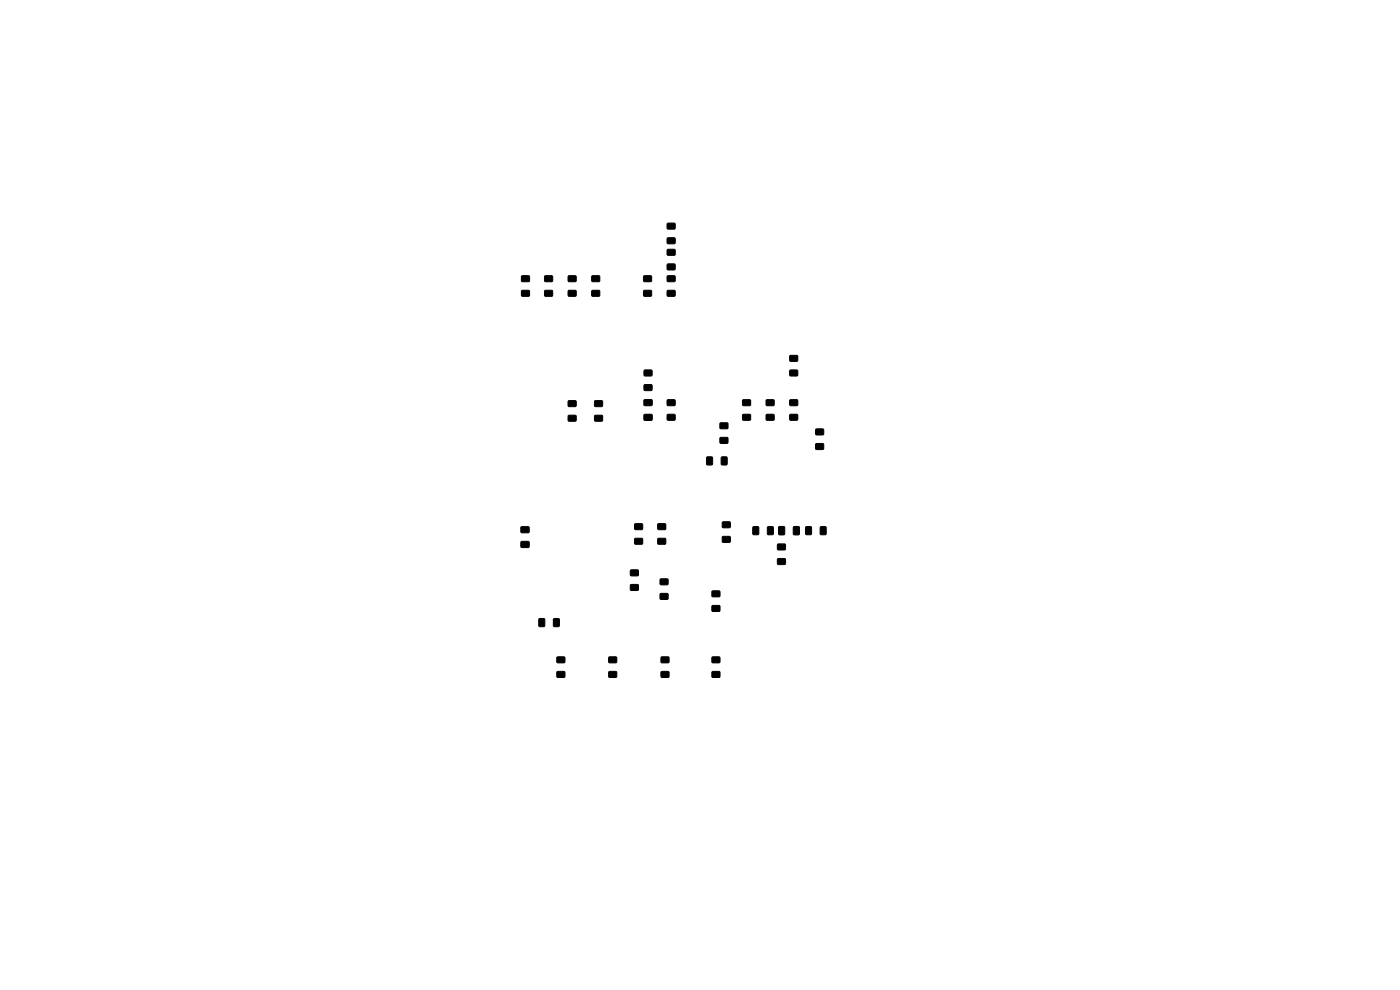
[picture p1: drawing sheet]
<svg xmlns="http://www.w3.org/2000/svg" width="297mm" height="210mm" viewBox="0 0 297 210" stroke-linecap="round" stroke-linejoin="round" font-family="sans-serif">
<g fill="#000" stroke="#000" stroke-width=".21">
<path d="M110.7 58.5h1.6v1.2h-1.6zM115.6 58.5h1.6v1.2h-1.6zM120.6 58.5h1.6v1.2h-1.6zM125.6 58.5h1.6v1.2h-1.6zM136.6 58.5h1.6v1.2h-1.6zM141.6 56h1.6v1.2h-1.6zM141.6 52.9h1.6v1.2h-1.6zM141.6 58.5h1.6v1.2h-1.6zM141.6 47.4h1.6v1.1h-1.6zM141.6 50.5h1.6v1.1h-1.6zM110.7 61.6h1.6v1.2h-1.6zM115.6 61.6h1.6v1.2h-1.6z"/>
<path d="M120.6 61.6h1.6v1.2h-1.6zM125.6 61.6h1.6v1.2h-1.6zM136.6 61.6h1.6v1.2h-1.6zM136.7 78.5h1.6v1.2h-1.6zM141.6 61.6h1.6v1.2h-1.6zM167.6 75.4h1.6v1.2h-1.6zM167.6 78.5h1.6v1.2h-1.6zM120.6 85h1.6v1.2h-1.6zM120.6 88.1h1.6v1.2h-1.6zM126.2 88.1h1.6v1.2h-1.6zM126.2 85h1.6v1.2h-1.6zM136.7 84.8h1.6v1.2h-1.6z"/>
<path d="M136.7 87.9h1.6v1.2h-1.6zM136.7 81.6h1.6v1.2h-1.6zM141.6 87.9h1.6v1.2h-1.6zM141.6 84.8h1.6v1.2h-1.6zM150 97h1.1v1.6h-1.1zM153.1 97h1.1v1.6h-1.1zM152.8 89.7h1.6v1.2h-1.6zM152.8 92.8h1.6v1.2h-1.6zM157.6 84.8h1.6v1.2h-1.6zM157.6 87.9h1.6v1.2h-1.6zM162.6 87.9h1.6v1.2h-1.6zM162.6 84.8h1.6v1.2h-1.6z"/>
<path d="M167.6 84.8h1.6v1.2h-1.6zM167.6 87.9h1.6v1.2h-1.6zM173.1 94.1h1.6v1.2h-1.6zM173.1 91h1.6v1.2h-1.6zM110.6 111.8h1.6v1.2h-1.6zM110.6 114.9h1.6v1.2h-1.6zM134.7 114.2h1.6v1.2h-1.6zM134.7 111.1h1.6v1.2h-1.6zM139.6 114.2h1.6v1.2h-1.6zM139.6 111.1h1.6v1.2h-1.6zM153.3 110.7h1.6v1.2h-1.6zM153.3 113.8h1.6v1.2h-1.6z"/>
<path d="M159.8 111.8h1.1v1.6h-1.1zM162.9 111.8h1.1v1.6h-1.1zM165 118.5h1.6v1.2h-1.6zM165 115.4h1.6v1.2h-1.6zM165.2 111.7h1.2v1.7h-1.2zM168.4 111.7h1.1v1.7h-1.1zM171 111.8h1.1v1.6h-1.1zM174.1 111.8h1.1v1.6h-1.1zM114.4 131.3h1.1v1.6h-1.1zM117.5 131.3h1.1v1.6h-1.1zM118.2 139.4h1.6v1.1h-1.6zM129.2 139.4h1.6v1.1h-1.6z"/>
<path d="M133.8 124h1.6v1.2h-1.6zM133.8 120.9h1.6v1.2h-1.6zM140.1 125.9h1.6v1.2h-1.6zM140.1 122.8h1.6v1.2h-1.6zM140.3 139.4h1.6v1.1h-1.6zM151.1 128.5h1.6v1.1h-1.6zM151.1 125.4h1.6v1.1h-1.6zM151.1 139.4h1.6v1.1h-1.6zM118.2 142.5h1.6v1.1h-1.6zM129.2 142.5h1.6v1.1h-1.6zM140.3 142.5h1.6v1.1h-1.6zM151.1 142.5h1.6v1.1h-1.6z"/>
</g>
</svg>
